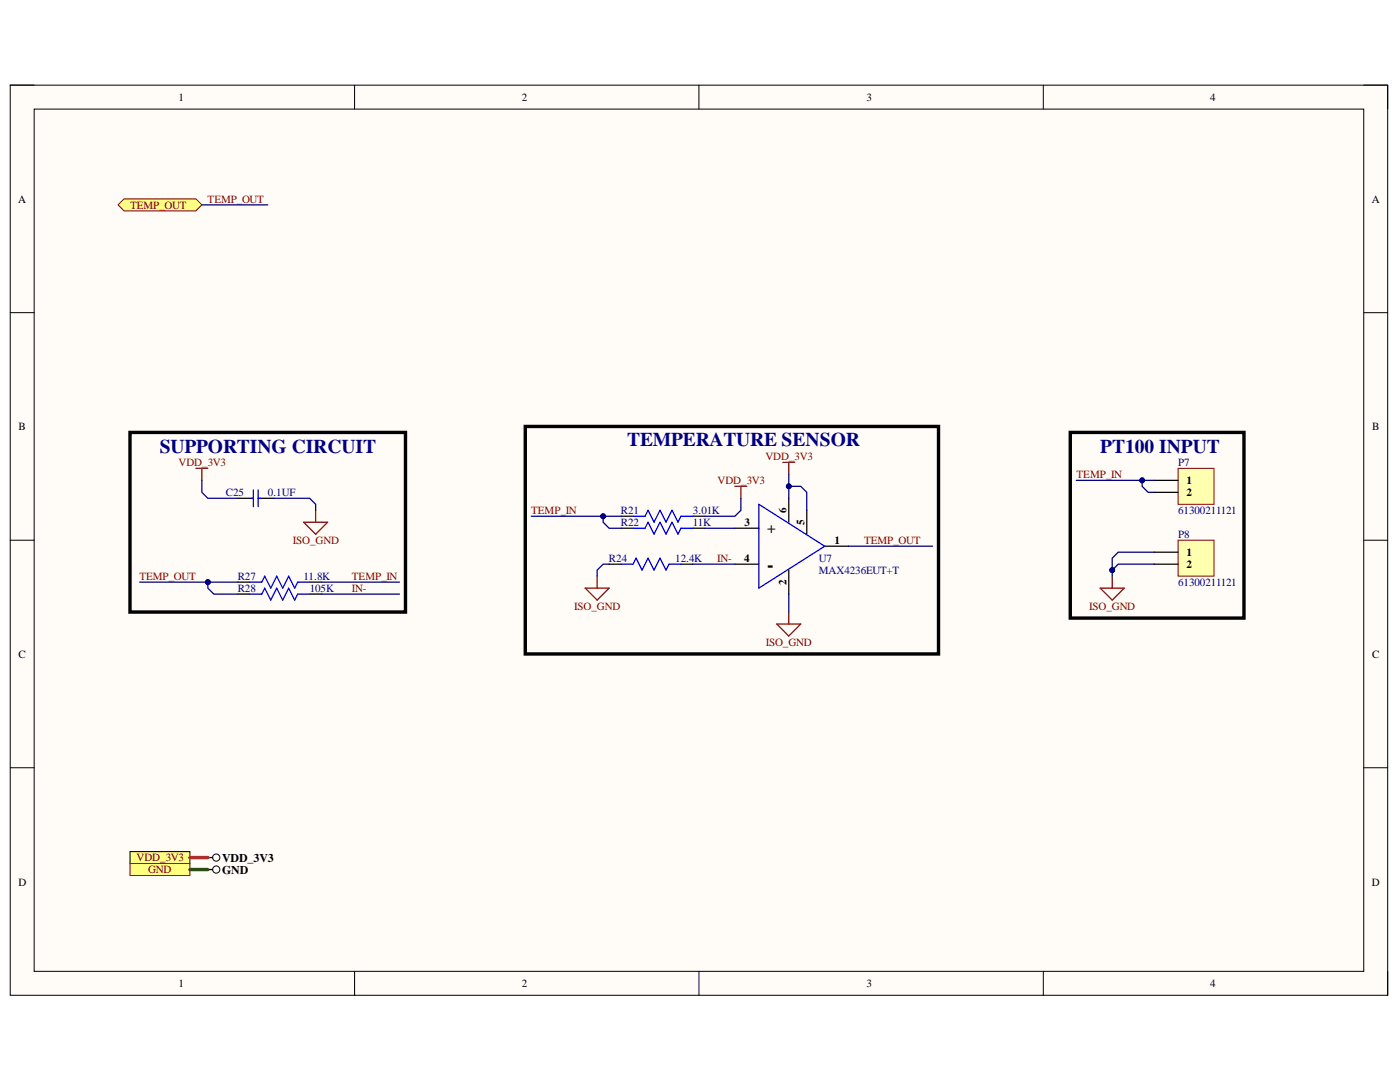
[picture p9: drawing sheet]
<svg xmlns="http://www.w3.org/2000/svg" width="279mm" height="216mm" viewBox="0 0 279 216" stroke-linecap="round" stroke-linejoin="round" font-family="sans-serif">
<defs><g id="words">
<g font-size="3.9" fill="#000080">
<text x="125.2" y="89">TEMPERATURE SENSOR</text>
<text x="31.9" y="90.3">SUPPORTING CIRCUIT</text>
<text x="219.6" y="90.3">PT100 INPUT</text>
</g>
<text font-size="3.9" x="153.1" y="113.9">-</text>
<text font-size="3" x="153.1" y="106.4">+</text>
<g font-size="2.4">
<text x="44.3" y="172">VDD_3V3</text>
<text x="44.3" y="174.3">GND</text>
</g>
<g font-size="2.2">
<text x="35.6" y="20.1">1</text>
<text x="104.1" y="20.1">2</text>
<text x="173" y="20.1">3</text>
<text x="241.5" y="20.1">4</text>
<text x="3.6" y="40.4">A</text>
<text x="273.8" y="40.4">A</text>
<text x="3.7" y="85.8">B</text>
<text x="273.9" y="85.8">B</text>
<text x="236.8" y="96.6">1</text>
<text x="236.8" y="99">2</text>
<text x="148.6" y="105">3</text>
<text x="157" y="102.3" transform="rotate(-90 157 102.3)">6</text>
<text x="160.5" y="104.7" transform="rotate(-90 160.5 104.7)">5</text>
<text x="148.5" y="112.1">4</text>
<text x="166.5" y="108.6">1</text>
<text x="236.8" y="110.9">1</text>
<text x="236.8" y="113.4">2</text>
<text x="157" y="116.7" transform="rotate(-90 157 116.7)">2</text>
<text x="3.7" y="131.3">C</text>
<text x="273.9" y="131.3">C</text>
<text x="3.7" y="176.7">D</text>
<text x="273.8" y="176.7">D</text>
<text x="35.6" y="197">1</text>
<text x="104.1" y="197">2</text>
<text x="173" y="197">3</text>
<text x="241.5" y="197">4</text>
</g>
<g font-size="2.2" fill="#800000">
<text x="26" y="41.7">TEMP_OUT</text>
<text x="41.4" y="40.4">TEMP_OUT</text>
<text x="35.6" y="93">VDD_3V3</text>
<text x="152.7" y="91.8">VDD_3V3</text>
<text x="214.8" y="95.5">TEMP_IN</text>
<text x="143.2" y="96.6">VDD_3V3</text>
<text x="106" y="102.6">TEMP_IN</text>
<text x="58.4" y="108.6">ISO_GND</text>
<text x="143.1" y="112.1">IN-</text>
<text x="172.4" y="108.6">TEMP_OUT</text>
<text x="27.8" y="115.7">TEMP_OUT</text>
<text x="70.2" y="115.7">TEMP_IN</text>
<text x="70.2" y="118.1">IN-</text>
<text x="114.6" y="121.7">ISO_GND</text>
<text x="217.4" y="121.7">ISO_GND</text>
<text x="152.8" y="128.8">ISO_GND</text>
<text x="27.2" y="171.9">VDD_3V3</text>
<text x="29.6" y="174.2">GND</text>
</g>
<g font-size="2.2" fill="#000080">
<text x="235.1" y="93">P7</text>
<text x="45.1" y="99">C25</text>
<text x="53.5" y="99">0.1UF</text>
<text x="123.9" y="102.6">R21</text>
<text x="123.9" y="105">R22</text>
<text x="138.3" y="102.6">3.01K</text>
<text x="138.3" y="105">11K</text>
<text x="235.1" y="102.6">61300211121</text>
<text x="235.1" y="107.4">P8</text>
<text x="121.5" y="112.1">R24</text>
<text x="134.7" y="112.1">12.4K</text>
<text x="163.4" y="112.1">U7</text>
<text x="47.4" y="115.7">R27</text>
<text x="47.4" y="118.1">R28</text>
<text x="60.6" y="115.7">11.8K</text>
<text x="61.8" y="118.1">105K</text>
<text x="163.4" y="114.6">MAX4236EUT+T</text>
<text x="235.1" y="116.9">61300211121</text>
</g>
</g></defs>
<path d="M2 17h274.9v181.6h-274.9z" fill-rule="evenodd" fill="#fffcf8"/>
<path d="M2 17h274.9v181.6h-274.9z" fill="none" stroke="#000" stroke-width=".2"/>
<path d="M6.8 21.8h265.4v172h-265.4z" fill-rule="evenodd" fill="#fffcf8"/>
<g fill="none" stroke="#000" stroke-width=".2">
<path d="M2 17h4.8M70.8 17v4.8M139.5 17v4.8M208.2 17v4.8M272.2 17h4.7v4.8M6.8 21.8h265.4v172h-265.4zM2 62.4h4.8M272.2 62.4h4.7M2 107.8h4.8M272.2 107.8h4.7M2 153.2h4.8M272.2 153.2h4.7"/>
<path d="M70.8 193.8v4.8M139.5 193.8v4.8M208.2 193.8v4.8M276.9 193.8v4.8"/>
</g>
<path d="M235.1 93.5h7.2v7.1h-7.2z" fill-rule="evenodd" fill="#ffffb0"/>
<path d="M235.1 93.5h7.2v7.1h-7.2z" fill="none" stroke="#800000" stroke-width=".2"/>
<path d="M230.3 95.9h4.8M230.3 98.2h4.8" fill="none" stroke="#000" stroke-width=".25"/>
<path d="M235.1 107.8h7.2v7.2h-7.2z" fill-rule="evenodd" fill="#ffffb0"/>
<path d="M235.1 107.8h7.2v7.2h-7.2z" fill="none" stroke="#800000" stroke-width=".2"/>
<path d="M230.3 110.2h4.8M230.3 112.6h4.8" fill="none" stroke="#000" stroke-width=".25"/>
<path d="M146.7 97h2.4M147.9 97v2.4M156.2 92.3h2.4M157.4 92.3v2.4" fill="none" stroke="#800000" stroke-width=".25"/>
<path d="M25.9 169.9h12v2.4h-12z" fill-rule="evenodd" fill="#ffff80"/>
<g fill="none" stroke="#000" stroke-width=".2">
<path d="M25.9 169.9h12v2.4h-12z"/>
<circle cx="43.2" cy="171.1" r=".72"/>
</g>
<path d="M41.5 171.1h.9" fill="none" stroke="#000" stroke-width=".25"/>
<path d="M25.9 172.3h12v2.4h-12z" fill-rule="evenodd" fill="#ffff80"/>
<path d="M25.9 172.3h12v2.4h-12z" fill="none" stroke="#800000" stroke-width=".2"/>
<circle cx="43.2" cy="173.5" r=".72" fill="none" stroke="#000" stroke-width=".2"/>
<g fill="none" stroke="#000" stroke-width=".25">
<path d="M157.4 99.4v4.8M121.6 112.6h2.4M124 103h2.3M124 105.4h2.3M135.9 112.6h2.4M138.3 103h2.4M138.3 105.4h2.4M146.7 105.4h4.7M146.7 112.6h4.7M157.4 113.8v4.7M161 101.8v4.8M164.6 109h4.8"/>
<path d="M41.5 173.5h.9"/>
</g>
<path d="M124 112.6h2.3l.6-1.2 1.2 2.4 1.2-2.4 1.2 2.4 1.2-2.4 1.2 2.4 .6-1.2h2.4M126.3 103h2.4l.6-1.2 1.2 2.4 1.2-2.4 1.2 2.4 1.2-2.4 1.2 2.4 .6-1.2h2.4M126.3 105.4h2.4l.6-1.2 1.2 2.4 1.2-2.4 1.2 2.4 1.2-2.4 1.2 2.4 .6-1.2h2.4M151.4 100.6l13.2 8.4-13.2 8.4z" fill="none" stroke="#00f" stroke-width=".25"/>
<path d="M23.6 40.9l1.1-1.2h14.4l1.2 1.2-1.2 1.2h-14.4z" fill-rule="evenodd" fill="#ffff80"/>
<path d="M23.6 40.9l1.1-1.2h14.4l1.2 1.2-1.2 1.2h-14.4z" fill="none" stroke="#800000" stroke-width=".2"/>
<path d="M39.1 93.5h2.4M40.3 93.5v2.3M60.6 104.2h4.8l-2.4 2.4zM63 101.8v2.4M116.8 117.4h4.8l-2.4 2.3zM119.2 115v2.4M219.6 117.4h4.8l-2.4 2.3zM222 115v2.4M155 124.5h4.8l-2.4 2.4zM157.4 122.1v2.4" fill="none" stroke="#800000" stroke-width=".25"/>
<path d="M47.5 99.4h3.1M51.5 99.4h3.1M47.5 116.2h2.3M47.5 118.5h2.3M61.8 116.2h2.4M61.8 118.5h2.4" fill="none" stroke="#000" stroke-width=".25"/>
<path d="M50.1 99.4h.5M50.6 97.8v3.3M51.5 97.8v3.3M51.5 99.4h.5M49.8 116.2h2.4l.6-1.2 1.2 2.4 1.2-2.4 1.2 2.4 1.2-2.4 1.2 2.4 .6-1.2h2.4M49.8 118.5h2.4l.6-1.1 1.2 2.3 1.2-2.3 1.2 2.3 1.2-2.3 1.2 2.3 .6-1.2h2.4" fill="none" stroke="#00f" stroke-width=".25"/>
<path d="M25.9 86.3h55v35.8h-55zM104.8 85.1h82.5v45.4h-82.5zM213.6 86.3h34.7v37h-34.7z" fill="none" stroke="#000" stroke-width=".68"/>
<path d="M157.4 94.7v4.7" fill="none" stroke="#000080" stroke-width=".25"/>
<circle cx="157.4" cy="97" r=".48" fill="#000080"/>
<circle cx="157.4" cy="97" r=".48" fill="none" stroke="#000080" stroke-width=".2"/>
<path d="M27.9 116.2h13.6" fill="none" stroke="#000080" stroke-width=".25"/>
<circle cx="41.5" cy="116.2" r=".48" fill="#000080"/>
<circle cx="41.5" cy="116.2" r=".48" fill="none" stroke="#000080" stroke-width=".2"/>
<path d="M37.9 173.5h3.6" fill="none" stroke="#274e13" stroke-width=".68"/>
<path d="M37.9 171.1h3.6" fill="none" stroke="#f00" stroke-width=".68"/>
<path d="M40.3 40.9h13.1M40.3 95.8v2.4l1.2 1.2h6M47.5 116.2h-6v1.2l1.2 1.1h4.8" fill="none" stroke="#000080" stroke-width=".25"/>
<circle cx="41.5" cy="116.2" r=".48" fill="#000080"/>
<circle cx="41.5" cy="116.2" r=".48" fill="none" stroke="#000080" stroke-width=".2"/>
<path d="M54.6 99.4h7.2l1.2 1.2v1.2M64.2 118.5h15.5M64.2 116.2h15.5M106 103h18" fill="none" stroke="#000080" stroke-width=".25"/>
<circle cx="120.4" cy="103" r=".48" fill="#000080"/>
<circle cx="120.4" cy="103" r=".48" fill="none" stroke="#000080" stroke-width=".2"/>
<path d="M120.4 103v1.2l1.2 1.2h2.4M121.6 112.6h-1.2l-1.2 1.2v1.2" fill="none" stroke="#000080" stroke-width=".25"/>
<circle cx="120.4" cy="103" r=".48" fill="#000080"/>
<circle cx="120.4" cy="103" r=".48" fill="none" stroke="#000080" stroke-width=".2"/>
<path d="M147.9 99.4v2.4l-1.2 1.2h-6M157.4 97h2.4l1.2 1.2v3.6M138.3 112.6h8.4M140.7 105.4h6" fill="none" stroke="#000080" stroke-width=".25"/>
<circle cx="157.4" cy="97" r=".48" fill="#000080"/>
<circle cx="157.4" cy="97" r=".48" fill="none" stroke="#000080" stroke-width=".2"/>
<path d="M214.8 95.9h15.5M169.4 109h16.7" fill="none" stroke="#000080" stroke-width=".25"/>
<circle cx="227.9" cy="95.8" r=".48" fill="#000080"/>
<circle cx="227.9" cy="95.8" r=".48" fill="none" stroke="#000080" stroke-width=".2"/>
<path d="M230.3 112.6h-7.1l-1.2 1.2v1.2" fill="none" stroke="#000080" stroke-width=".25"/>
<circle cx="222" cy="113.8" r=".48" fill="#000080"/>
<circle cx="222" cy="113.8" r=".48" fill="none" stroke="#000080" stroke-width=".2"/>
<path d="M230.3 110.2h-7.1l-1.2 1.2v2.4" fill="none" stroke="#000080" stroke-width=".25"/>
<circle cx="222" cy="113.8" r=".48" fill="#000080"/>
<circle cx="222" cy="113.8" r=".48" fill="none" stroke="#000080" stroke-width=".2"/>
<path d="M227.9 95.9v1.1l1.2 1.2h1.2" fill="none" stroke="#000080" stroke-width=".25"/>
<circle cx="227.9" cy="95.8" r=".48" fill="#000080"/>
<circle cx="227.9" cy="95.8" r=".48" fill="none" stroke="#000080" stroke-width=".2"/>
<path d="M157.4 118.5v3.6" fill="none" stroke="#000080" stroke-width=".25"/>
<use href="#words"/>
</svg>
